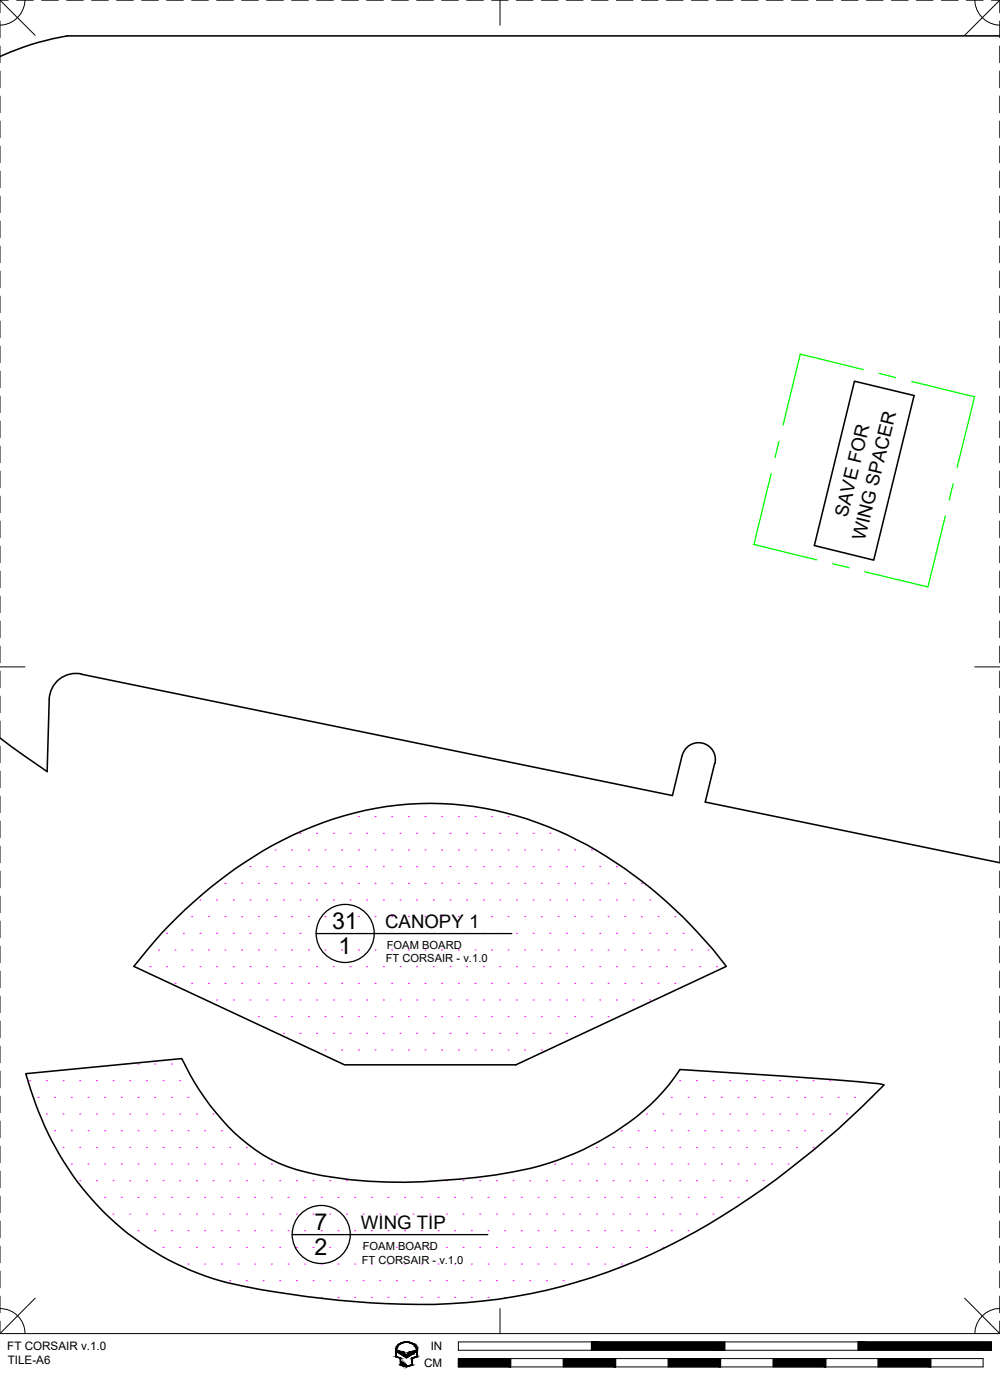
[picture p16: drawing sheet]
<svg xmlns="http://www.w3.org/2000/svg" width="190mm" height="267mm" viewBox="0 0 190 267" stroke-linecap="round" stroke-linejoin="round" font-family="sans-serif">
<defs><g id="words">
<g font-size="4.4">
<text x="63.3" y="177.1">31</text>
<text x="64.5" y="181.8">1</text>
<text x="59.9" y="234.4">7</text>
<text x="59.9" y="239.2">2</text>
</g>
<g font-size="3.5">
<text x="161.4" y="98.6" transform="rotate(-76 161.4 98.6)">SAVE FOR</text>
<text x="164.8" y="103.1" transform="rotate(-76 164.8 103.1)">WING SPACER</text>
<text x="73.4" y="176.8">CANOPY 1</text>
<text x="68.8" y="234.1">WING TIP</text>
</g>
<g font-size="2.2">
<text x="1.4" y="257.2">FT CORSAIR v.1.0</text>
<text x="82.1" y="257.2">IN</text>
<text x="1.5" y="259.9">TILE-A6</text>
<text x="80.8" y="260.4">CM</text>
</g>
<g font-size="2.1">
<text x="73.5" y="183.4">FT CORSAIR - v.1.0</text>
<text x="73.7" y="180.8">FOAM BOARD</text>
<text x="69.1" y="238.1">FOAM BOARD</text>
<text x="68.9" y="240.7">FT CORSAIR - v.1.0</text>
</g>
</g></defs>
<!-- layer: 07 DE-PAPER -->
<g fill="none" stroke="#f0f" stroke-width=".2">
<path d="M57.2 158.7h.1M60.3 158.7h.1M63.5 158.7h.1M65.1 155.6h.1M66.7 158.7h.1M68.3 155.6h.1M69.9 158.7h.1M71.4 155.6h.1M73 158.7h.1M74.6 155.6h.1M76.2 158.7h.1M77.8 155.6h.1"/>
<path d="M79.4 158.7h.1M81 155.6h.1M82.6 158.7h.1M84.1 155.6h.1M85.7 158.7h.1M87.3 155.6h.1M88.9 158.7h.1M90.5 155.6h.1M92.1 158.7h.1M93.7 155.6h.1M95.2 158.7h.1M96.8 155.6h.1"/>
<path d="M98.4 158.7h.1M101.6 158.7h.1M104.7 158.7h.1M31.8 177.8h.1M34.9 177.8h.1M36.5 174.6h.1M38.1 171.4h.1M38.1 177.8h.1M39.7 174.6h.1M41.3 171.4h.1M41.3 177.8h.1M42.9 168.3h.1"/>
<path d="M42.9 174.6h.1M44.5 171.4h.1M44.5 177.8h.1M46 168.3h.1M46 174.6h.1M47.6 165.1h.1M47.6 171.4h.1M47.6 177.8h.1M49.2 168.3h.1M49.2 174.6h.1M50.8 165.1h.1M50.8 171.4h.1"/>
<path d="M50.8 177.8h.1M52.4 161.9h.1M52.4 168.3h.1M52.4 174.6h.1M54 165.1h.1M54 171.4h.1M54 177.8h.1M55.6 161.9h.1M55.6 168.3h.1M55.6 174.6h.1M57.2 165.1h.1M57.2 171.4h.1"/>
<path d="M57.2 177.8h.1M58.7 161.9h.1M58.7 168.3h.1M58.7 174.6h.1M60.3 165.1h.1M60.3 171.4h.1M60.3 177.8h.1M61.9 161.9h.1M61.9 168.3h.1M61.9 174.6h.1M63.5 165.1h.1M63.5 171.4h.1"/>
<path d="M63.5 177.8h.1M65.1 161.9h.1M65.1 168.3h.1M65.1 174.6h.1M66.7 165.1h.1M66.7 171.4h.1M66.7 177.8h.1M68.3 161.9h.1M68.3 168.3h.1M68.3 174.6h.1M69.9 165.1h.1M69.9 171.4h.1"/>
<path d="M69.9 177.8h.1M71.4 161.9h.1M71.4 168.3h.1M71.4 174.6h.1M73 165.1h.1M73 171.4h.1M73 177.8h.1M74.6 161.9h.1M74.6 168.3h.1M74.6 174.6h.1M76.2 165.1h.1M76.2 171.4h.1"/>
<path d="M76.2 177.8h.1M77.8 161.9h.1M77.8 168.3h.1M77.8 174.6h.1M79.4 165.1h.1M79.4 171.4h.1M79.4 177.8h.1M81 161.9h.1M81 168.3h.1M81 174.6h.1M82.6 165.1h.1M82.6 171.4h.1"/>
<path d="M82.6 177.8h.1M84.1 161.9h.1M84.1 168.3h.1M84.1 174.6h.1M85.7 165.1h.1M85.7 171.4h.1M85.7 177.8h.1M87.3 161.9h.1M87.3 168.3h.1M87.3 174.6h.1M88.9 165.1h.1M88.9 171.4h.1"/>
<path d="M88.9 177.8h.1M90.5 161.9h.1M90.5 168.3h.1M90.5 174.6h.1M92.1 165.1h.1M92.1 171.4h.1M92.1 177.8h.1M93.7 161.9h.1M93.7 168.3h.1M93.7 174.6h.1M95.2 165.1h.1M95.2 171.4h.1"/>
<path d="M95.2 177.8h.1M96.8 161.9h.1M96.8 168.3h.1M96.8 174.6h.1M98.4 165.1h.1M98.4 171.4h.1M98.4 177.8h.1M100 161.9h.1M100 168.3h.1M100 174.6h.1M101.6 165.1h.1M101.6 171.4h.1"/>
<path d="M101.6 177.8h.1M103.1 161.9h.1M103.1 168.3h.1M103.1 174.6h.1M104.7 165.1h.1M104.7 171.4h.1M104.7 177.8h.1M106.3 161.9h.1M106.3 168.3h.1M106.3 174.6h.1M107.9 165.1h.1M107.9 171.4h.1"/>
<path d="M107.9 177.8h.1M109.5 161.9h.1M109.5 168.3h.1M109.5 174.6h.1M111.1 165.1h.1M111.1 171.4h.1M111.1 177.8h.1M112.7 161.9h.1M112.7 168.3h.1M112.7 174.6h.1M114.3 165.1h.1M114.3 171.4h.1"/>
<path d="M114.3 177.8h.1M115.8 168.3h.1M115.8 174.6h.1M117.4 165.1h.1M117.4 171.4h.1M117.4 177.8h.1M119 168.3h.1M119 174.6h.1M120.6 171.4h.1M120.6 177.8h.1M122.2 168.3h.1M122.2 174.6h.1"/>
<path d="M123.8 171.4h.1M123.8 177.8h.1M125.4 174.6h.1M127 177.8h.1M128.5 174.6h.1M130.1 177.8h.1M28.6 184.1h.1M30.2 181h.1M31.8 184.1h.1M33.3 181h.1M33.3 187.3h.1M34.9 184.1h.1"/>
<path d="M36.5 181h.1M36.5 187.3h.1M38.1 184.1h.1M39.7 181h.1M39.7 187.3h.1M41.3 184.1h.1M41.3 190.5h.1M42.9 181h.1M42.9 187.3h.1M44.5 184.1h.1M44.5 190.5h.1M46 181h.1"/>
<path d="M46 187.3h.1M47.6 184.1h.1M47.6 190.5h.1M49.2 181h.1M49.2 187.3h.1M49.2 193.7h.1M50.8 184.1h.1M50.8 190.5h.1M52.4 181h.1M52.4 187.3h.1M52.4 193.7h.1M54 184.1h.1"/>
<path d="M54 190.5h.1M54 196.8h.1M55.6 181h.1M55.6 187.3h.1M55.6 193.7h.1M57.2 184.1h.1M57.2 190.5h.1M57.2 196.8h.1M58.7 181h.1M58.7 187.3h.1M58.7 193.7h.1M60.3 184.1h.1"/>
<path d="M60.3 190.5h.1M60.3 196.8h.1M61.9 181h.1M61.9 187.3h.1M61.9 193.7h.1M63.5 184.1h.1M63.5 190.5h.1M63.5 196.8h.1M65.1 181h.1M65.1 187.3h.1M65.1 193.7h.1M66.7 184.1h.1"/>
<path d="M66.7 190.5h.1M66.7 196.8h.1M68.3 181h.1M68.3 187.3h.1M68.3 193.7h.1M69.9 184.1h.1M69.9 190.5h.1M69.9 196.8h.1M71.4 181h.1M71.4 187.3h.1M71.4 193.7h.1M73 184.1h.1"/>
<path d="M73 190.5h.1M73 196.8h.1M74.6 181h.1M74.6 187.3h.1M74.6 193.7h.1M76.2 184.1h.1M76.2 190.5h.1M76.2 196.8h.1M77.8 181h.1M77.8 187.3h.1M77.8 193.7h.1M79.4 184.1h.1"/>
<path d="M79.4 190.5h.1M79.4 196.8h.1M81 181h.1M81 187.3h.1M81 193.7h.1M82.6 184.1h.1M82.6 190.5h.1M82.6 196.8h.1M84.1 181h.1M84.1 187.3h.1M84.1 193.7h.1M85.7 184.1h.1"/>
<path d="M85.7 190.5h.1M85.7 196.8h.1M87.3 181h.1M87.3 187.3h.1M87.3 193.7h.1M88.9 184.1h.1M88.9 190.5h.1M88.9 196.8h.1M90.5 181h.1M90.5 187.3h.1M90.5 193.7h.1M92.1 184.1h.1"/>
<path d="M92.1 190.5h.1M92.1 196.8h.1M93.7 181h.1M93.7 187.3h.1M93.7 193.7h.1M95.2 184.1h.1M95.2 190.5h.1M95.2 196.8h.1M96.8 181h.1M96.8 187.3h.1M96.8 193.7h.1M98.4 184.1h.1"/>
<path d="M98.4 190.5h.1M98.4 196.8h.1M100 181h.1M100 187.3h.1M100 193.7h.1M101.6 184.1h.1M101.6 190.5h.1M101.6 196.8h.1M103.1 181h.1M103.1 187.3h.1M103.1 193.7h.1M104.7 184.1h.1"/>
<path d="M104.7 190.5h.1M104.7 196.8h.1M106.3 181h.1M106.3 187.3h.1M106.3 193.7h.1M107.9 184.1h.1M107.9 190.5h.1M107.9 196.8h.1M109.5 181h.1M109.5 187.3h.1M109.5 193.7h.1M111.1 184.1h.1"/>
<path d="M111.1 190.5h.1M112.7 181h.1M112.7 187.3h.1M112.7 193.7h.1M114.3 184.1h.1M114.3 190.5h.1M115.8 181h.1M115.8 187.3h.1M115.8 193.7h.1M117.4 184.1h.1M117.4 190.5h.1M119 181h.1"/>
<path d="M119 187.3h.1M120.6 184.1h.1M120.6 190.5h.1M122.2 181h.1M122.2 187.3h.1M123.8 184.1h.1M123.8 190.5h.1M125.4 181h.1M125.4 187.3h.1M127 184.1h.1M128.5 181h.1M128.5 187.3h.1"/>
<path d="M130.1 184.1h.1M131.7 181h.1M133.3 184.1h.1M134.9 181h.1M136.5 184.1h.1M5.7 205.9h.1M7.2 209.1h.1M8.8 205.9h.1M8.8 212.2h.1M10.4 209.1h.1M10.4 215.4h.1M12 205.9h.1"/>
<path d="M12 212.2h.1M12 218.6h.1M13.6 209.1h.1M13.6 215.4h.1M15.2 205.9h.1M15.2 212.2h.1M15.2 218.6h.1M16.8 209.1h.1M16.8 215.4h.1M18.4 205.9h.1M18.4 212.2h.1M18.4 218.6h.1"/>
<path d="M19.9 209.1h.1M19.9 215.4h.1M21.5 205.9h.1M21.5 212.2h.1M21.5 218.6h.1M23.1 209.1h.1M23.1 215.4h.1M24.7 205.9h.1M24.7 212.2h.1M24.7 218.6h.1M26.3 202.7h.1M26.3 209.1h.1"/>
<path d="M26.3 215.4h.1M27.9 205.9h.1M27.9 212.2h.1M27.9 218.6h.1M29.5 202.7h.1M29.5 209.1h.1M29.5 215.4h.1M31.1 205.9h.1M31.1 212.2h.1M31.1 218.6h.1M32.6 202.7h.1M32.6 209.1h.1"/>
<path d="M32.6 215.4h.1M34.2 205.9h.1M34.2 212.2h.1M34.2 218.6h.1M35.8 209.1h.1M35.8 215.4h.1M37.4 212.2h.1M37.4 218.6h.1M39 215.4h.1M40.6 212.2h.1M40.6 218.6h.1M42.2 215.4h.1"/>
<path d="M43.8 218.6h.1M46.9 218.6h.1M61.9 200h.1M65.1 200h.1M68.3 200h.1M71.4 200h.1M74.6 200h.1M77.8 200h.1M81 200h.1M84.1 200h.1M87.3 200h.1M90.5 200h.1"/>
<path d="M93.7 200h.1M96.8 200h.1M100 200h.1M103.1 200h.1M113.6 218.6h.1M116.8 218.6h.1M118.4 215.4h.1M120 218.6h.1M121.5 215.4h.1M123.1 212.2h.1M123.1 218.6h.1M124.7 215.4h.1"/>
<path d="M126.3 212.2h.1M126.3 218.6h.1M127.9 209.1h.1M127.9 215.4h.1M129.5 205.9h.1M129.5 212.2h.1M129.5 218.6h.1M131.1 209.1h.1M131.1 215.4h.1M132.7 205.9h.1M132.7 212.2h.1M132.7 218.6h.1"/>
<path d="M134.2 209.1h.1M134.2 215.4h.1M135.8 205.9h.1M135.8 212.2h.1M135.8 218.6h.1M137.4 209.1h.1M137.4 215.4h.1M139 205.9h.1M139 212.2h.1M139 218.6h.1M140.6 209.1h.1M140.6 215.4h.1"/>
<path d="M142.2 205.9h.1M142.2 212.2h.1M142.2 218.6h.1M143.8 209.1h.1M143.8 215.4h.1M145.4 205.9h.1M145.4 212.2h.1M145.4 218.6h.1M146.9 209.1h.1M146.9 215.4h.1M148.5 205.9h.1M148.5 212.2h.1"/>
<path d="M148.5 218.6h.1M150.1 209.1h.1M150.1 215.4h.1M151.7 205.9h.1M151.7 212.2h.1M151.7 218.6h.1M153.3 209.1h.1M153.3 215.4h.1M154.9 205.9h.1M154.9 212.2h.1M154.9 218.6h.1M156.5 209.1h.1"/>
<path d="M156.5 215.4h.1M158.1 205.9h.1M158.1 212.2h.1M159.6 209.1h.1M161.2 205.9h.1M161.2 212.2h.1M162.8 209.1h.1M166 209.1h.1M13.6 221.8h.1M15.2 224.9h.1M16.8 221.8h.1M18.4 224.9h.1"/>
<path d="M19.9 221.8h.1M19.9 228.1h.1M21.5 224.9h.1M21.5 231.3h.1M23.1 221.8h.1M23.1 228.1h.1M24.7 224.9h.1M24.7 231.3h.1M26.3 221.8h.1M26.3 228.1h.1M26.3 234.5h.1M27.9 224.9h.1"/>
<path d="M27.9 231.3h.1M29.5 221.8h.1M29.5 228.1h.1M29.5 234.5h.1M31.1 224.9h.1M31.1 231.3h.1M31.1 237.6h.1M32.6 221.8h.1M32.6 228.1h.1M32.6 234.5h.1M34.2 224.9h.1M34.2 231.3h.1"/>
<path d="M34.2 237.6h.1M35.8 221.8h.1M35.8 228.1h.1M35.8 234.5h.1M37.4 224.9h.1M37.4 231.3h.1M37.4 237.6h.1M39 221.8h.1M39 228.1h.1M39 234.5h.1M40.6 224.9h.1M40.6 231.3h.1"/>
<path d="M40.6 237.6h.1M42.2 221.8h.1M42.2 228.1h.1M42.2 234.5h.1M43.8 224.9h.1M43.8 231.3h.1M43.8 237.6h.1M45.3 221.8h.1M45.3 228.1h.1M45.3 234.5h.1M46.9 224.9h.1M46.9 231.3h.1"/>
<path d="M46.9 237.6h.1M48.5 221.8h.1M48.5 228.1h.1M48.5 234.5h.1M50.1 224.9h.1M50.1 231.3h.1M50.1 237.6h.1M51.7 221.8h.1M51.7 228.1h.1M51.7 234.5h.1M53.3 224.9h.1M53.3 231.3h.1"/>
<path d="M53.3 237.6h.1M54.9 228.1h.1M54.9 234.5h.1M56.5 224.9h.1M56.5 231.3h.1M56.5 237.6h.1M58 228.1h.1M58 234.5h.1M59.6 224.9h.1M59.6 231.3h.1M59.6 237.6h.1M61.2 228.1h.1"/>
<path d="M61.2 234.5h.1M62.8 224.9h.1M62.8 231.3h.1M62.8 237.6h.1M64.4 228.1h.1M64.4 234.5h.1M66 224.9h.1M66 231.3h.1M66 237.6h.1M67.6 228.1h.1M67.6 234.5h.1M69.2 231.3h.1"/>
<path d="M69.2 237.6h.1M70.7 228.1h.1M70.7 234.5h.1M72.3 231.3h.1M72.3 237.6h.1M73.9 228.1h.1M73.9 234.5h.1M75.5 231.3h.1M75.5 237.6h.1M77.1 228.1h.1M77.1 234.5h.1M78.7 231.3h.1"/>
<path d="M78.7 237.6h.1M80.3 228.1h.1M80.3 234.5h.1M81.9 231.3h.1M81.9 237.6h.1M83.4 228.1h.1M83.4 234.5h.1M85 224.9h.1M85 231.3h.1M85 237.6h.1M86.6 228.1h.1M86.6 234.5h.1"/>
<path d="M88.2 224.9h.1M88.2 231.3h.1M88.2 237.6h.1M89.8 228.1h.1M89.8 234.5h.1M91.4 224.9h.1M91.4 231.3h.1M91.4 237.6h.1M93 228.1h.1M93 234.5h.1M94.6 224.9h.1M94.6 231.3h.1"/>
<path d="M94.6 237.6h.1M96.1 228.1h.1M96.1 234.5h.1M97.7 224.9h.1M97.7 231.3h.1M97.7 237.6h.1M99.3 228.1h.1M99.3 234.5h.1M100.9 224.9h.1M100.9 231.3h.1M100.9 237.6h.1M102.5 228.1h.1"/>
<path d="M102.5 234.5h.1M104.1 224.9h.1M104.1 231.3h.1M104.1 237.6h.1M105.7 221.8h.1M105.7 228.1h.1M105.7 234.5h.1M107.3 224.9h.1M107.3 231.3h.1M107.3 237.6h.1M108.8 221.8h.1M108.8 228.1h.1"/>
<path d="M108.8 234.5h.1M110.4 224.9h.1M110.4 231.3h.1M110.4 237.6h.1M112 221.8h.1M112 228.1h.1M112 234.5h.1M113.6 224.9h.1M113.6 231.3h.1M113.6 237.6h.1M115.2 221.8h.1M115.2 228.1h.1"/>
<path d="M115.2 234.5h.1M116.8 224.9h.1M116.8 231.3h.1M116.8 237.6h.1M118.4 221.8h.1M118.4 228.1h.1M118.4 234.5h.1M120 224.9h.1M120 231.3h.1M120 237.6h.1M121.5 221.8h.1M121.5 228.1h.1"/>
<path d="M121.5 234.5h.1M123.1 224.9h.1M123.1 231.3h.1M123.1 237.6h.1M124.7 221.8h.1M124.7 228.1h.1M124.7 234.5h.1M126.3 224.9h.1M126.3 231.3h.1M126.3 237.6h.1M127.9 221.8h.1M127.9 228.1h.1"/>
<path d="M127.9 234.5h.1M129.5 224.9h.1M129.5 231.3h.1M131.1 221.8h.1M131.1 228.1h.1M131.1 234.5h.1M132.7 224.9h.1M132.7 231.3h.1M134.2 221.8h.1M134.2 228.1h.1M135.8 224.9h.1M135.8 231.3h.1"/>
<path d="M137.4 221.8h.1M137.4 228.1h.1M139 224.9h.1M140.6 221.8h.1M140.6 228.1h.1M142.2 224.9h.1M143.8 221.8h.1M145.4 224.9h.1M146.9 221.8h.1M150.1 221.8h.1M35.8 240.8h.1M39 240.8h.1"/>
<path d="M42.2 240.8h.1M43.8 244h.1M45.3 240.8h.1M46.9 244h.1M48.5 240.8h.1M50.1 244h.1M51.7 240.8h.1M53.3 244h.1M54.9 240.8h.1M56.5 244h.1M58 240.8h.1M59.6 244h.1"/>
<path d="M61.2 240.8h.1M61.2 247.2h.1M62.8 244h.1M64.4 240.8h.1M64.4 247.2h.1M66 244h.1M67.6 240.8h.1M67.6 247.2h.1M69.2 244h.1M70.7 240.8h.1M70.7 247.2h.1M72.3 244h.1"/>
<path d="M73.9 240.8h.1M73.9 247.2h.1M75.5 244h.1M77.1 240.8h.1M77.1 247.2h.1M78.7 244h.1M80.3 240.8h.1M80.3 247.2h.1M81.9 244h.1M83.4 240.8h.1M83.4 247.2h.1M85 244h.1"/>
<path d="M86.6 240.8h.1M86.6 247.2h.1M88.2 244h.1M89.8 240.8h.1M89.8 247.2h.1M91.4 244h.1M93 240.8h.1M93 247.2h.1M94.6 244h.1M96.1 240.8h.1M96.1 247.2h.1M97.7 244h.1"/>
<path d="M99.3 240.8h.1M100.9 244h.1M102.5 240.8h.1M104.1 244h.1M105.7 240.8h.1M107.3 244h.1M108.8 240.8h.1M110.4 244h.1M112 240.8h.1M115.2 240.8h.1M118.4 240.8h.1"/>
</g>
<!-- layer: 01 CUT -->
<path d="M190.5 6.8h-177.7l-4.1 .9a46.1 46.1 0 0 0-8.7 3.1M162.8 72.6l11.3 2.7-7.7 31.4-11.3-2.8zM9.4 133.2l-.4 13.8-9-6.4M15.5 128.4l112.6 23.2 1.8-7.6M15.5 128.4a5.1 5.1 0 0 0-6.1 4.8M130 143.9a3.2 3.2 0 0 1 3.8-2.3 3.2 3.2 0 0 1 2.4 3.8M136.1 145.5l-1.8 7.3 56.2 11.6M32.3 176.2a78.8 78.8 0 0 1 31.2-20.2 59.4 59.4 0 0 1 46.5 4 85.1 85.1 0 0 1 28.4 24.1l-40.1 18.8h-32.7l-40.1-18.8 4-4.8zM4.9 204.5l29.7-2.8a44.9 44.9 0 0 0 14 17.3 31.1 31.1 0 0 0 14.6 5.2 93.3 93.3 0 0 0 24.2 .4 70.5 70.5 0 0 0 20.4-4.2 49.1 49.1 0 0 0 18.6-12.5l1.1-1.3 2-2.9a828.7 828.7 0 0 1 36.5 2.6l2.4 .4a154.1 154.1 0 0 1-44.2 32.2 105.2 105.2 0 0 1-50.6 9.4 172 172 0 0 1-31.7-4.3 53.1 53.1 0 0 1-34.6-32.2z" fill="none" stroke="#000" stroke-width=".3"/>
<!-- layer: 05 REFERENCE -->
<path d="M164.4 70.4l-11.9-2.9-3.3 13.5M167.5 71.1l3.1 .8M173.7 72.7l11.9 2.9-3.3 13.5M146.9 90.2l-3.3 13.5 12 3M148.4 84.1l-.8 3.1M180.1 98.3l-3.3 13.5-12-2.9M181.6 92.2l-.8 3M158.7 107.4l3 .7" fill="none" stroke="#0f0" stroke-width=".25"/>
<!-- layer: 23 NOTES -->
<g fill="none" stroke="#000" stroke-width=".25">
<path d="M60.2 177.8h37.3M55.6 235.2h37.3"/>
<circle cx="65.8" cy="177.8" r="5.5"/>
<circle cx="61.2" cy="235.2" r="5.5"/>
</g>
<!-- layer: 22 TILED -->
<g fill="#000" stroke="#000" stroke-width=".19">
<path d="M75.7 257.2l1.1 .4h-1.1zM76.4 258h2.1l-1.1 .7zM77 255.6h.8zM78 257.6l1.2-.4v.4zM77 260.3h.8l-.4 .1z"/>
<path d="M75.4 257.2l.1 1.2v-1.2zM75.4 257.2l.1 1.2h-.1z"/>
<path d="M75.4 258.4l.3 .1zM75.4 258.4l.3 .1z"/>
<path d="M75.5 256.9h.1zM75.5 256.9h.1z"/>
<path d="M75.5 256.9v.3l.1-.3zM75.5 256.9v.3h-.1z"/>
<path d="M75.6 256.6v.3l.1-.3zM75.6 256.6l-.1 .3z"/>
<path d="M75.6 256.6h.1zM75.6 256.6h.1z"/>
<path d="M75.4 258.5l1 .2zM75.4 258.5l1 .2z"/>
<path d="M75.7 256.4v.2l.1-.2zM75.7 256.4v.2h-.1z"/>
<path d="M75.8 256.3v.1l.1-.1zM75.8 256.3l-.1 .1z"/>
<path d="M75.9 256.2v.1l.1-.1zM75.8 256.3l.1-.1z"/>
<path d="M76 256.1v.1l.2-.1zM76 256.1l-.1 .1z"/>
<path d="M76.1 256l.1 .1 .1-.1zM76.1 256l.1 .1h-.2z"/>
<path d="M76.1 258.7l.3 .1zM76.1 258.7l.3 .1z"/>
<path d="M76.3 258.8l.1 1.2v-1.2zM76.3 258.8l.1 1.2h-.1z"/>
<path d="M76.3 255.9v.1l.2-.1zM76.1 256l.2-.1z"/>
<path d="M76.4 255.9h.2zM76.3 255.9h.2z"/>
<path d="M76.5 259.5l.1 .5v-.5zM76.5 259.5l.1 .5h-.1z"/>
<path d="M75.7 257.6h1.3zM75.7 257.6h1.3z"/>
<path d="M76.6 255.8v.1l.3-.1zM76.4 255.9l.2-.1z"/>
<path d="M76.8 259.6l.1 .5v-.5zM76.8 259.6l.1 .5h-.1z"/>
<path d="M75.8 257.6l1.2 .2v-.2zM75.8 257.6l1.2 .2h-.9z"/>
<path d="M76.1 257.8l1.1 .2-.2-.2zM76.1 257.8l1.1 .2h-.8z"/>
<path d="M76.6 255.7h.5zM76.6 255.7l.3 .1z"/>
<path d="M77 259.8l.1 .4v-.4zM77 259.8l.1 .4h-.1z"/>
<path d="M76.7 255.7h.5zM76.6 255.7h.5z"/>
<path d="M77.3 260l.1 .2zM77.3 260l.1 .2z"/>
<path d="M77 255.6l1.1 .1zM76.7 255.7l.3-.1 1.1 .1z"/>
<path d="M77.6 255.7h.6zM77.6 255.7h.6z"/>
<path d="M77.7 255.7l.6 .1zM77.7 255.7l.6 .1z"/>
<path d="M78 255.8l.5 .1zM78 255.8l.5 .1z"/>
<path d="M78.3 255.9h.2zM78.3 255.9h.2z"/>
<path d="M78.3 255.9l.5 .1zM78.3 255.9l.5 .1z"/>
<path d="M78.5 258.8l.1 1.2v-1.2zM78.5 258.8l.1 1.2h-.1z"/>
<path d="M78.6 256l.3 .1zM78.6 256l.3 .1z"/>
<path d="M78.5 258.7l.1 .1 .2-.1zM78.5 258.7l.1 .1z"/>
<path d="M77.8 257.8l.7 .2 .3-.2zM77.8 257.8l.7 .2h-.9z"/>
<path d="M78.7 256.1l.3 .1zM78.7 256.1l.3 .1z"/>
<path d="M78.9 256.2l.2 .1zM78.9 256.2l.2 .1z"/>
<path d="M77.8 257.6l1 .2 .3-.2zM77.8 257.6l1 .2h-1z"/>
<path d="M79 256.3l.2 .1zM79 256.3l.2 .1z"/>
<path d="M79.1 256.4l.2 .2zM79.1 256.4l.2 .2z"/>
<path d="M78 257.6h1.2zM77.8 257.6h1.3z"/>
<path d="M79.2 256.6h.1zM79.2 256.6h.1z"/>
<path d="M79.2 256.6l.2 .3zM79.2 256.6l.2 .3z"/>
<path d="M79.3 256.9h.1zM79.3 256.9h.1z"/>
<path d="M79.3 256.9l.2 .3zM79.3 256.9l.2 .3z"/>
<path d="M79.4 257.2l.1 1.2v-1.2zM79.4 257.2l.1 1.2h-.1z"/>
<path d="M79.4 258.4l.1 .1zM79.2 258.5h.3z"/>
<path d="M78.8 258.7l.7-.2h-.3zM78.5 258.7l.7-.2-.4 .2z"/>
<path d="M87.3 258.8l10 1.6v-1.6zM87.3 258.8l10 1.6h-10z"/>
<path d="M107.3 258.8l10 1.6v-1.6zM107.3 258.8l10 1.6h-10z"/>
<path d="M127.3 258.8l10 1.6v-1.6zM127.3 258.8l10 1.6h-10z"/>
<path d="M112.7 255.6l25.4 1.6v-1.6zM112.7 255.6l25.4 1.6h-25.4z"/>
<path d="M147.3 258.8l10 1.6v-1.6zM147.3 258.8l10 1.6h-10z"/>
<path d="M167.3 258.8l10 1.6v-1.6zM167.3 258.8l10 1.6h-10z"/>
<path d="M163.5 255.6l25.4 1.6v-1.6zM163.5 255.6l25.4 1.6h-25.4z"/>
<path d="M76.3 260h.1zM76.3 260h.1z"/>
<path d="M76.5 260h.1zM76.5 260h.1z"/>
<path d="M76.3 260h.2zM76.3 260h.2z"/>
<path d="M76.3 260l.3 .1zM76.3 260l.3 .1zM76.3 260.1h.3zM76.3 260.1h.3z"/>
<path d="M76.3 260.1h.3zM76.3 260.1h.3z"/>
<path d="M76.3 260.1h.5zM76.3 260.1h.5z"/>
<path d="M76.8 260.1h.1zM76.8 260.1h.1z"/>
<path d="M76.4 260.1l.5 .1zM76.4 260.1l.5 .1z"/>
<path d="M76.5 260.2h.5zM76.5 260.2h.5z"/>
<path d="M77 260.2h.1zM77 260.2h.1z"/>
<path d="M76.7 260.2h.4zM76.7 260.2h.4z"/>
<path d="M76.8 260.2l.5 .1zM76.8 260.2l.5 .1z"/>
<path d="M77.3 260.2l.1 .1zM77.3 260.2l.1 .1z"/>
<path d="M76.9 260.3h.5zM76.9 260.3h.5z"/>
<path d="M77.5 260.3h.4zM77.4 260.3h.4z"/>
<path d="M78.5 260l.1 .1zM78.2 260.1h.4z"/>
<path d="M77.9 260.3l.7-.2h-.4zM77.5 260.3l.7-.2-.3 .2z"/>
</g>
<g fill="none" stroke="#000" stroke-width=".19">
<path d="M0 0h1.6M0 0v2.4M0 4v3.2M0 8.8v3.1M0 13.5v3.2M0 18.3v3.2M0 0l6.7 6.7M3.2 0h3.2M4.8 0a4.9 4.9 0 0 1-4.8 4.8M7.9 0h3.2M12.7 0h3.2M17.5 0h3.1"/>
<path d="M22.2 0h3.2M27 0h3.2M31.8 0h3.1M36.5 0h3.2M41.3 0h3.2M46 0h3.2M50.8 0h3.2M55.6 0h3.1M60.3 0h3.2M65.1 0h3.2M69.9 0h3.1M74.6 0h3.2"/>
<path d="M79.4 0h3.2M84.1 0h3.2M88.9 0h3.2M93.7 0h3.1M95.3 0v4.8M98.4 0h3.2M103.1 0h3.2M107.9 0h3.2M112.7 0h3.1M117.4 0h3.2M122.2 0h3.2M127 0h3.1"/>
<path d="M131.7 0h3.2M136.5 0h3.2M141.2 0h3.2M146 0h3.2M150.8 0h3.1M155.5 0h3.2M160.3 0h3.2M165.1 0h3.1M169.8 0h3.2M174.6 0h3.2M179.3 0h3.2M184.1 0h3.2"/>
<path d="M185.7 0a4.9 4.9 0 0 0 4.8 4.8M188.9 0h1.6M190.5 0v2.4M190.5 4v3.2M190.5 8.8v3.1M190.5 13.5v3.2M190.5 18.3v3.2M190.5 0l-6.7 6.7M0 23.1v3.1M0 27.8v3.2M0 32.6v3.2M0 37.3v3.2"/>
<path d="M190.5 23.1v3.1M190.5 27.8v3.2M190.5 32.6v3.2M190.5 37.3v3.2M0 42.1v3.2M0 46.9v3.1M0 51.6v3.2M0 56.4v3.2M190.5 42.1v3.2M190.5 46.9v3.1M190.5 51.6v3.2M190.5 56.4v3.2"/>
<path d="M0 61.2v3.1M0 65.9v3.2M0 70.7v3.2M0 75.4v3.2M190.5 61.2v3.1M190.5 65.9v3.2M190.5 70.7v3.2M190.5 75.4v3.2M0 80.2v3.2M0 85v3.1M0 89.7v3.2M0 94.5v3.2"/>
<path d="M0 99.3v3.1M190.5 80.2v3.2M190.5 85v3.1M190.5 89.7v3.2M190.5 94.5v3.2M190.5 99.3v3.1M0 104v3.2M0 108.8v3.2M0 113.6v3.1M0 118.3v3.2M190.5 104v3.2M190.5 108.8v3.2"/>
<path d="M190.5 113.6v3.1M190.5 118.3v3.2M0 127h4.8M0 123.1v3.2M0 127.8v3.2M0 132.6v3.2M0 137.4v3.1M185.7 127h4.8M190.5 123.1v3.2M190.5 127.8v3.2M190.5 132.6v3.2M190.5 137.4v3.1"/>
<path d="M0 142.1v3.2M0 146.9v3.2M0 151.7v3.1M0 156.4v3.2M190.5 142.1v3.2M190.5 146.9v3.2M190.5 151.7v3.1M190.5 156.4v3.2M0 161.2v3.2M0 165.9v3.2M0 170.7v3.2M0 175.5v3.1"/>
<path d="M190.5 161.2v3.2M190.5 165.9v3.2M190.5 170.7v3.2M190.5 175.5v3.1M0 180.2v3.2M0 185v3.2M0 189.8v3.1M0 194.5v3.2M0 199.3v3.2M190.5 180.2v3.2M190.5 185v3.2M190.5 189.8v3.1"/>
<path d="M190.5 194.5v3.2M190.5 199.3v3.2M0 204v3.2M0 208.8v3.2M0 213.6v3.1M0 218.3v3.2M190.5 204v3.2M190.5 208.8v3.2M190.5 213.6v3.1M190.5 218.3v3.2M0 223.1v3.2M0 227.9v3.1"/>
<path d="M0 232.6v3.2M0 237.4v3.2M190.5 223.1v3.2M190.5 227.9v3.1M190.5 232.6v3.2M190.5 237.4v3.2M0 242.1v3.2M0 246.9v3.2M0 251.7v2.3M0 254h190.5M0 249.3a4.7 4.7 0 0 1 4.8 4.7M6.7 247.3l-6.7 6.7"/>
<path d="M75.5 257.2v1.2l.9 .3v1.3h.1v-.5h.1v.6h.2v-.5h.1v.6h.1v-.4h.1v.4l.2 .1v-.3l.1 .3 1.1-.3v-1.3l.9-.3v-1.2M75.6 257.1a2 2 0 0 1 3.2-1l.5 .7 .1 .3M75.7 257.2l1.3 .4 .2 .4h.4l.2-.4 1.4-.4v.4l-1.8 1.1-1.7-1.1zM75.8 256.3a2.26 2.26 0 0 1 3.6 .6l.1 1.6-.9 .3v1.3l-1.2 .3-1.1-.3v-1.3l-.9-.3a2.64 2.64 0 0 1 .4-2.2zM87.3 255.6h101.6v1.6h-101.6zM87.3 258.8h100v1.6h-100zM95.3 249.3v4.7M97.3 258.8v1.6M107.3 258.8v1.6M112.7 255.6v1.6M117.3 258.8v1.6M127.3 258.8v1.6"/>
<path d="M137.3 258.8v1.6M138.1 255.6v1.6M147.3 258.8v1.6M157.3 258.8v1.6M163.5 255.6v1.6M167.3 258.8v1.6M177.3 258.8v1.6M183.8 247.3l6.7 6.7M190.5 249.3a4.8 4.8 0 0 0-4.8 4.7M190.5 242.1v3.2M190.5 246.9v3.2M190.5 251.7v2.3"/>
</g>
<use href="#words"/>
</svg>
